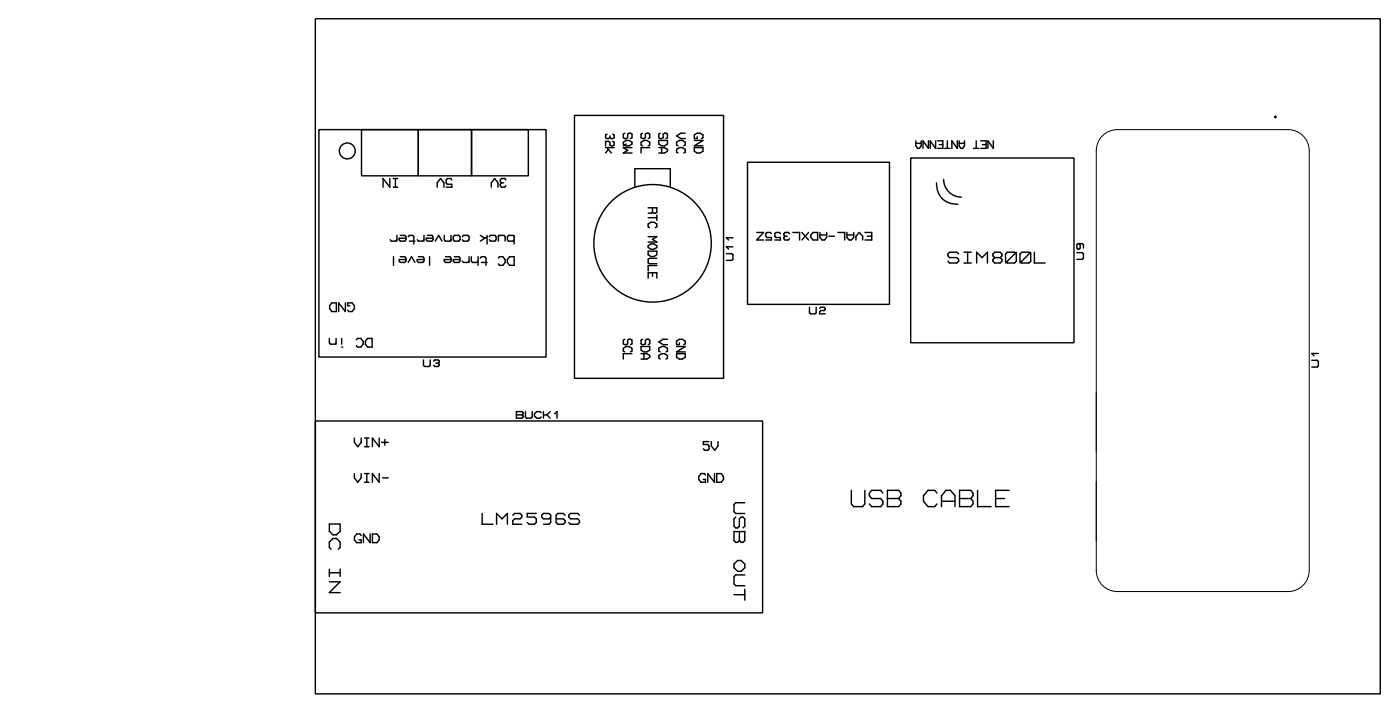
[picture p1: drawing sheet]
<svg xmlns="http://www.w3.org/2000/svg" width="197mm" height="100mm" viewBox="0 0 197 100" stroke-linecap="round" stroke-linejoin="round" font-family="sans-serif">
<g fill="none" stroke="#000" stroke-width=".2">
<path d="M44.4 2.6h150v95h-150zM44.9 18.2h32v32h-32zM50.9 18.2h8v6.5h-8zM58.9 18.2h7.5v6.5h-7.5zM66.4 18.2h8v6.5h-8zM80.9 16.2h21v37h-21zM85.5 18.9l-.2 .1v.4l.2 .1 .4-.1M85.9 19.1v.3M86.3 18.9l.2 .1v.4l-.2 .1-.4-.1M86.3 19.9l.2 .1v.4l-.4 .1-.2-.1v-.4l-.2-.1h-.4v.6M88 18.7l-.2 .2v.5l.2 .1 .4-.1v-.5l.4-.2 .2 .2v.5l-.2 .1M90.5 18.7l-.2 .2v.5l.2 .1 .4-.1v-.5l.4-.2 .2 .2v.5l-.2 .1"/>
<path d="M92.8 19.8h1.2v.5l-.4 .2h-.4l-.4-.2zM93 18.7l-.2 .2v.5l.2 .1 .4-.1v-.5l.4-.2 .2 .2v.5l-.2 .1M96.5 18.7h-.6l-.6 .4 .6 .4h.6M97.8 19.8h1.2l-1.2 .7h1.2M98.2 19.2v.3h-.4v-.5l.4-.3h.4l.4 .3v.4l-.2 .1M129 19.8v.7l.2 .4h.3l.3-.4v-.7M130.8 19.8v1.1l-.8-1.1v1.1M131.8 19.8v1.1l-.8-1.1v1.1M132 19.8h.8v1.1h-.8M133.4 19.8v1.1M134.8 19.8v1.1l-.7-1.1v1.1M135.1 19.8v.7l.2 .4h.3l.3-.4v-.7"/>
<path d="M137.5 19.8v1.1M138.1 19.8h.8v1.1h-.8M139.9 19.8v1.1l-.7-1.1v1.1M54.9 25.1v1.2l-.9-1.2v1.2M55 33.7l.1 .2h.6l.2-.2M55.4 26.3h.6M55.4 25.1h.6M55.4 36.1v1.2M55.7 25.1v1.2M55.9 33.1v.8M56.4 36.1h.6l.2 .2v.4l-.2 .2h-.6l-.2-.2v-.2h1M56.4 33.1h.6l.2 .2v.4l-.2 .2h-.6l-.2-.2v-.2h1"/>
<path d="M57.5 36.9l.5-.8 .4 .8M57.5 33.3l.2-.2h.4l.2 .2v1M57.7 33.9h.7M58.8 33.7l.1 .2h.7l.1-.2M58.9 36.1h.7l.1 .2v.4l-.1 .2h-.7l-.1-.2v-.2h.9M59.7 33.1v.8M60.2 33.1h.6l.2 .2v.4l-.2 .2h-.6l-.2-.2v-.2h1M60.5 36.1v1.2M61.3 33.9l.5-.8 .5 .8M61.6 26.3v-.6l.4-.6 .5 .6v.6M62.6 33.1v.6l.1 .2h.7l.1-.2M62.7 36.1h.7l.1 .2v.4l-.1 .2h-.7l-.1-.2v-.2h.9"/>
<path d="M63.5 33.1v.8M63.6 25.3l-.1-.2h-.5l-.2 .2v.4l.2 .2h.6v.4h-.8M64 36.1h.6l.2 .2v.4l-.2 .2h-.6l-.2-.2v-.2h1M64 33.1h.6l.2 .2v.4l-.2 .2h-.6l-.2-.2v-.4zM65.1 36.7l.2 .2h.6l.2-.2M65.1 33.3l.2-.2h.6l.2 .2v.4l-.2 .2h-.6l-.2-.2M66.1 36.1v.8M66.4 36.1v.6l.1 .2h.7l.1-.2M67.3 36.1v1.2M67.7 36.3l.1-.2h.5l.1 .2v1M67.7 33.1l.6 .4M67.8 36.9h.8"/>
<path d="M68.6 33.1v1.2M68.6 33.3l-.9 .6M68.9 33.3l.2-.2h.6l.2 .2v.4l-.2 .2h-.6l-.2-.2M69.2 26.3v-.6l.5-.6 .4 .6v.6M70.2 36.3l.2-.2h.4l.3 .4v.4l-.3 .4h-.4l-.2-.2M70.2 33.3l.2-.2h.6l.1 .2v.6M70.2 33.1v.8M70.6 25.7l-.1 .2v.2l.1 .2h.5l.2-.2M70.6 25.7h.3M71.3 25.3l-.2-.2h-.5l-.1 .2v.2l.1 .2M71.8 36.1h.6v1.2h-.6l-.3-.4v-.4zM72.4 33.1v1.2"/>
<path d="M72.4 33.3l-.1-.2h-.7l-.1 .2v.4l.1 .2h.7l.1-.2M85.3 20.8h1.2M85.5 20.8l.6 .7M85.7 21l-.4 .5M87.8 20l.4-.2h.4l.4 .2v.3l-.4 .2h-.4l-.4-.2zM88.2 20.3l-.4 .2M89 20.8h-1.2l.6 .3-.6 .4h1.2M89.4 26.2v-2.5h5v2.5M90.5 20.5l-.2-.1v-.4l.4-.2h.4l.4 .2v.4l-.2 .1M91.3 34.6l.4-.3h.4l.4 .3v.2l-.4 .3h-.4l-.4-.3zM91.3 29.2h1.2v.7l-.2 .1-.4-.1M91.3 35.3h1.2v.5l-.4 .3h-.4l-.4-.3z"/>
<path d="M91.3 39.1v-.7h1.2v.7M91.3 30.6h1.2M91.3 33.3h1.2l-.6 .4 .6 .4h-1.2M91.5 32l-.2-.1v-.4l.4-.2h.4l.4 .2v.4l-.2 .1M91.5 20.8h-1.2v.7M91.9 29.9l-.2 .1h-.4M91.9 29.2v.7M91.9 38.4v.5M92.5 30.3v.7M92.5 36.3h-1l-.2 .2v.5l.2 .1h1M92.5 37.4h-1.2v.7M92.8 20.8h.8l.4 .2v.3l-.4 .2h-.8"/>
<path d="M93.2 20.8v.7M95.5 21.5l-.2-.1v-.4l.4-.2h.4l.4 .2v.4l-.2 .1M95.5 20.5l-.2-.1v-.4l.4-.2h.4l.4 .2v.4l-.2 .1M97.8 20.8h1.2v.5l-.4 .2h-.4l-.4-.2zM102.3 35.7h.8l.1 .1v.7l-.1 .1h-.8M103.2 34.7h-.9l.3 .3M103.2 33.5h-.9l.3 .3M105.3 22.8h20v20h-20zM106.6 32.7h.9l-.9 1.1h.9M108.7 32.9l-.2-.2h-.5l-.1 .2v.3l.1 .2h.7v.4h-.8M109.9 32.9l-.1-.2h-.5l-.2 .2v.3l.2 .2h.6v.4h-.8M110.6 33.2l-.2 .2v.2l.2 .2h.4l.2-.2"/>
<path d="M110.6 33.2h.3M111.2 32.9l-.2-.2h-.4l-.2 .2v.2l.2 .1M111.7 32.7h.9v1.1M112.9 32.7l1 1.1M113.9 32.7l-1 1.1M114.5 32.7h.7v1.1h-.7l-.3-.4v-.3zM115.5 32.7v.7l.3 .4h.3l.3-.4v-.7M115.5 33.1h.9M116.8 33.2h.7M118 32.7h1v1.1M119.3 32.7v.7l.3 .4h.3l.3-.4v-.7M119.3 33.1h.9"/>
<path d="M120.6 33.8v-.6l.4-.5 .5 .5v.6M121.8 32.7h1v1.1h-1M122.1 33.2h.7M128.3 22.2h23v26h-23zM129 20.2h.8M131.9 25.7a2.76 2.76 0 0 0 3 3M132.3 20.3h.5M132.9 25.2a2.5 2.5 0 0 0 2.5 2.5M133.1 20.9h.7M135 35.7l-.2-.2h-1l-.3 .2v.3l.3 .2h1l.2 .3v.3l-.2 .2h-1l-.3-.2M135.1 20.2h.8M135.8 37h1"/>
<path d="M135.8 35.5h1M136.3 35.5v1.5M137.1 20.9h.8M137.6 37v-1.5l.7 .7 .8-.7v1.5M138.4 20.3h.5M140.1 36.2l-.2 .3v.3l.2 .2h.8l.2-.2v-.3l-.2-.3M140.1 36.2h.8M140.1 36.2l-.2-.2v-.3l.2-.2h.8l.2 .2v.3l-.2 .2M141.6 35.7l.3-.2h1l.3 .2v1.1l-.3 .2h-1l-.3-.2zM143.2 35.5l-1.6 1.5M143.7 35.7l.2-.2h1l.3 .2v1.1l-.3 .2h-1l-.2-.2zM145.2 35.5l-1.5 1.5"/>
<path d="M145.7 35.5v1.5h1.5M151.7 35.5h.7l.2 .2v.6l-.2 .2h-.7M152 34.3l.1 .1v.5l-.1 .2h-.2l-.1-.2v-.5l.1-.1h.6l.2 .1v.5M44.4 59.2h63v27h-63zM46.4 47.6v.6l.1 .2h.7l.1-.2M46.7 42.6h.7v1.2h-.7l-.3-.4v-.4zM47.3 47.6v.8M48.1 48.8h.1M48.1 47.6v.8M48.6 42.6v1.2l-.9-1.2v1.2M49.3 43h-.3v-.4h.6l.3 .4v.4l-.3 .4h-.5l-.1-.2M50.2 47.8l.2-.2h.4l.3 .4v.4l-.3 .4h-.4l-.2-.2"/>
<path d="M51.8 47.6h.6v1.2h-.6l-.3-.4v-.4zM59.6 50.6v.8l.2 .2h.6l.2-.2v-.8M61.1 50.8l.1-.2h.5l.2 .2v.2l-.2 .1M61.4 51.1h.3M61.7 51.1l.2 .2-.2 .3h-.5l-.1-.2M72.7 57.9h.8l.2 .2v.1l-.2 .2 .2 .1v.2l-.2 .1h-.8zM72.7 58.4h.8M74 57.9v.8l.2 .1h.6l.2-.1v-.8M76.2 58.1l-.1-.2h-.5l-.3 .3v.3l.3 .3h.5l.1-.1M76.5 58.4h.5M76.5 57.9v.9M77 58.4l.5 .4"/>
<path d="M77.5 57.9l-.5 .5M78.1 58.2l.4-.3v.9M88 47.7l-.2 .2v.5l.2 .1 .4-.1v-.5l.4-.2 .2 .2v.5l-.2 .1M88 49.5l-.2-.1v-.4l.4-.2h.4l.4 .2v.4l-.2 .1M89 49.8h-1.2v.7M90.3 48.8h1.2v.5l-.4 .2h-.4l-.4-.2zM90.3 49.8h.8l.4 .2v.3l-.4 .2h-.8M90.5 47.7l-.2 .2v.5l.2 .1 .4-.1v-.5l.4-.2 .2 .2v.5l-.2 .1M90.7 49.8v.7M93 49.5l-.2-.1v-.4l.4-.2h.4l.4 .2v.4l-.2 .1M93 50.5l-.2-.1v-.4l.4-.2h.4l.4 .2v.4l-.2 .1M94 47.7h-.6l-.6 .4 .6 .4h.6"/>
<path d="M95.3 49.8h1.2v.5l-.4 .2h-.4l-.4-.2zM95.3 48.8h1.2l-1.2 .7h1.2M95.7 48.2v.3h-.4v-.5l.4-.3h.4l.4 .3v.4l-.2 .1M114 43.2v.8l.2 .2h.6l.2-.2v-.8M115.4 43.4l.2-.2h.5l.1 .2v.1l-.1 .2h-.5l-.2 .1v.4h.8M184.8 50.7h.7l.2 .2v.6l-.2 .1h-.7M185.7 49.7h-.9l.3 .4M46.4 73.7h1.5v1.1l-.5 .5h-.5l-.5-.5zM46.6 77.3l-.2-.3v-.7l.5-.5h.5l.5 .5v.7l-.2 .3M49.9 61.6v.6l.5 .7 .5-.7v-.6M49.9 66.6v.6l.5 .7 .5-.7v-.6M50.9 75.3l-.2-.2h-.5l-.3 .4v.5l.3 .4h.7v-.4h-.3"/>
<path d="M51.3 67.9h.7M51.3 66.6h.7M51.3 61.6h.7M51.3 62.9h.7M51.7 61.6v1.3M51.7 66.6v1.3M52.1 75.1v1.3l-.9-1.3v1.3M52.5 75.1h.6l.3 .4v.5l-.3 .4h-.6zM53.4 61.6v1.3l-.9-1.3v1.3M53.4 66.6v1.3l-.9-1.3v1.3M53.7 62.2h1M53.9 67.2h.8"/>
<path d="M54.2 61.8v.9M67.9 72.2v1.6h1.5M69.9 73.8v-1.6l.8 .8 .8-.8v1.6M72.2 72.5l.3-.3h.7l.3 .3v.3l-.3 .2h-.7l-.3 .3v.5h1.3M75.5 72.2h-1.2v.6h1l.2 .2v.5l-.2 .3h-.8l-.2-.3M77.6 72.8l-.3 .2h-.7l-.3-.2v-.3l.3-.3h.7l.3 .3v1l-.3 .3h-.7M79.6 72.5l-.3-.3h-.7l-.3 .3v1l.3 .3h.7l.3-.3v-.2l-.3-.3h-1M81.6 72.5l-.2-.3h-1l-.3 .3v.3l.3 .2h1l.2 .3v.2l-.2 .3h-1l-.3-.3M99.4 66.8l-.2-.2h-.5l-.3 .4v.5l.3 .4h.7v-.4h-.3M99.9 62.1h-.8v.4h.6l.2 .2v.5l-.2 .2h-.5l-.1-.2M100.2 62.1v.6l.5 .7 .4-.7v-.6M100.6 66.6v1.3l-.9-1.3v1.3"/>
<path d="M101 66.6h.6l.3 .4v.5l-.3 .4h-.6zM103.4 74.8h1.5v1.3l-.2 .2h-.3l-.3-.2-.2 .2h-.3l-.2-.2zM103.6 72.8l-.2 .2v1l.2 .3h.3l.2-.3v-1l.3-.2h.3l.2 .2v1l-.2 .3M103.9 78.9h.5l.5 .5v.5l-.5 .5h-.5l-.5-.5v-.5zM104.1 74.8v1.3M104.9 70.7h-1.3l-.2 .3v1l.2 .3h1.3M119.9 69v1.9l.3 .4h1.3l.3-.4v-1.9M124.4 69.4l-.4-.4h-1.2l-.3 .4v.4l.3 .3h1.2l.4 .4v.4l-.4 .4h-1.2l-.3-.4M125 69h1.6l.3 .4v.4l-.3 .3 .3 .4v.4l-.3 .4h-1.6zM125 70.1h1.6M132 69.4l-.3-.4h-1l-.6 .8v.7l.6 .8h1l.3-.4M132.6 71.3v-1.5l.7-.8h.6l.6 .8v1.5"/>
<path d="M132.6 70.5h1.9M135.2 69h1.5l.4 .4v.4l-.4 .3 .4 .4v.4l-.4 .4h-1.5zM135.2 70.1h1.5M137.7 69v2.3h1.9M140.2 70.1h1.3M142.1 69h-1.9v2.3h1.9M46.4 80.1v1M46.4 80.6h1.5M46.4 81.9h1.5l-1.5 1.5h1.5M47.9 80.1v1M103.4 83.7h1.5M104.9 80.9h-1.3l-.2 .2v1.1l.2 .2h1.3"/>
<path d="M104.9 82.9v1.5"/>
<circle cx="179.6" cy="16.4" r=".1"/>
<circle cx="48.9" cy="21.2" r="1.12"/>
<circle cx="91.9" cy="34.2" r="8.3"/>
</g>
<path d="M155.5 18.9l.6-.4 .6-.2 .7-.1h24a2.97 2.97 0 0 1 3 3v59a2.96 2.96 0 0 1-3 3h-24a2.96 2.96 0 0 1-3-3v-59a2.98 2.98 0 0 1 1.1-2.3z" fill="none" stroke="#000" stroke-width=".14"/>
</svg>
